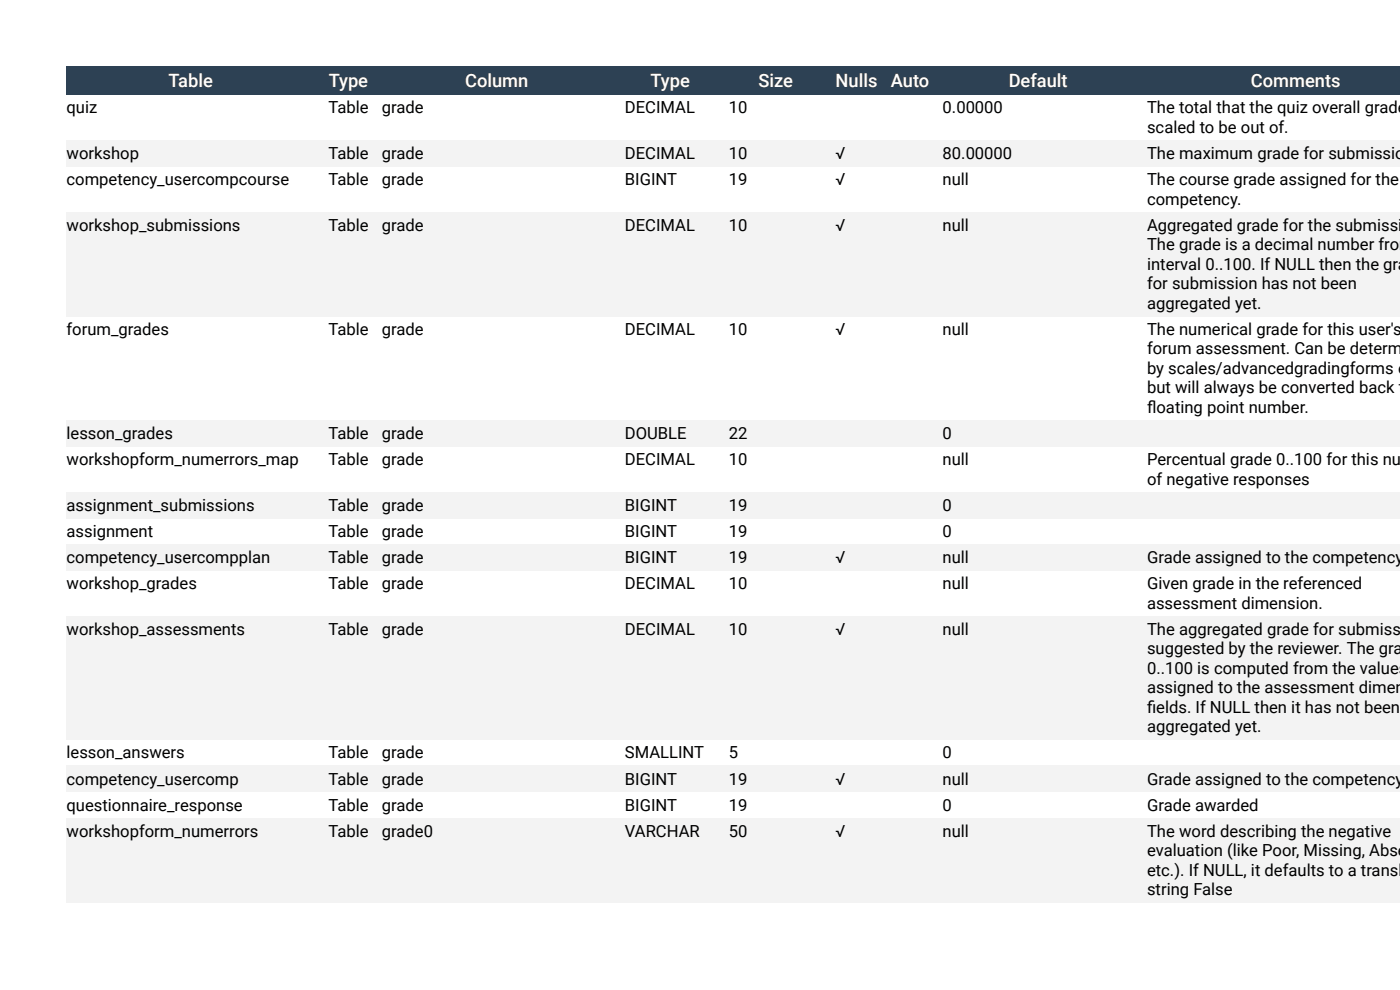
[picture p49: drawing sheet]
<svg xmlns="http://www.w3.org/2000/svg" width="297mm" height="210mm" viewBox="0 0 297 210" stroke-linecap="round" stroke-linejoin="round" font-family="sans-serif">
<defs><g id="words">
<g font-size="3.9" fill="#fff">
<text x="35.8" y="18.4">Table</text>
<text x="69.7" y="18.4">Type</text>
<text x="98.7" y="18.4">Column</text>
<text x="138" y="18.4">Type</text>
<text x="160.9" y="18.4">Size</text>
<text x="177.3" y="18.4">Nulls</text>
<text x="189" y="18.4">Auto</text>
<text x="214" y="18.4">Default</text>
<text x="265.4" y="18.4">Comments</text>
</g>
<g font-size="3.5">
<text x="14.1" y="24">quiz</text>
<text x="69.7" y="24">Table</text>
<text x="81" y="24">grade</text>
<text x="132.6" y="24">DECIMAL</text>
<text x="154.6" y="24">10</text>
<text x="200" y="24">0.00000</text>
<text x="243.3" y="24">The total that the quiz overall grade</text>
<text x="243.3" y="28.2">scaled to be out of.</text>
<text x="14.1" y="33.7">workshop</text>
<text x="69.7" y="33.7">Table</text>
<text x="81" y="33.7">grade</text>
<text x="132.6" y="33.7">DECIMAL</text>
<text x="154.6" y="33.7">10</text>
<text x="177.3" y="33.7">√</text>
<text x="200" y="33.7">80.00000</text>
<text x="243.3" y="33.7">The maximum grade for submission</text>
<text x="14.1" y="39.3">competency_usercompcourse</text>
<text x="69.7" y="39.3">Table</text>
<text x="81" y="39.3">grade</text>
<text x="132.6" y="39.3">BIGINT</text>
<text x="154.6" y="39.3">19</text>
<text x="177.3" y="39.3">√</text>
<text x="200" y="39.3">null</text>
<text x="243.3" y="39.3">The course grade assigned for the</text>
<text x="243.3" y="43.4">competency.</text>
<text x="14.1" y="49">workshop_submissions</text>
<text x="69.7" y="49">Table</text>
<text x="81" y="49">grade</text>
<text x="132.6" y="49">DECIMAL</text>
<text x="154.6" y="49">10</text>
<text x="177.3" y="49">√</text>
<text x="200" y="49">null</text>
<text x="243.3" y="49">Aggregated grade for the submissio</text>
<text x="243.3" y="53.1">The grade is a decimal number from</text>
<text x="243.3" y="57.2">interval 0..100. If NULL then the gra</text>
<text x="243.3" y="61.4">for submission has not been</text>
<text x="243.3" y="65.5">aggregated yet.</text>
<text x="14.1" y="71">forum_grades</text>
<text x="69.7" y="71">Table</text>
<text x="81" y="71">grade</text>
<text x="132.6" y="71">DECIMAL</text>
<text x="154.6" y="71">10</text>
<text x="177.3" y="71">√</text>
<text x="200" y="71">null</text>
<text x="243.3" y="71">The numerical grade for this user's</text>
<text x="243.3" y="75.2">forum assessment. Can be determi</text>
<text x="243.3" y="79.3">by scales/advancedgradingforms e</text>
<text x="243.3" y="83.4">but will always be converted back to</text>
<text x="243.3" y="87.6">f</text>
<text x="243.3" y="87.6">loating point number.</text>
<text x="14.1" y="93.1">lesson_grades</text>
<text x="69.7" y="93.1">Table</text>
<text x="81" y="93.1">grade</text>
<text x="132.6" y="93.1">DOUBLE</text>
<text x="154.6" y="93.1">22</text>
<text x="200" y="93.1">0</text>
<text x="14.1" y="98.7">workshopform_numerrors_map</text>
<text x="69.7" y="98.7">Table</text>
<text x="81" y="98.7">grade</text>
<text x="132.6" y="98.7">DECIMAL</text>
<text x="154.6" y="98.7">10</text>
<text x="200" y="98.7">null</text>
<text x="243.3" y="98.7">Percentual grade 0..100 for this num</text>
<text x="243.3" y="102.8">of negative responses</text>
<text x="14.1" y="108.3">assignment_submissions</text>
<text x="14.1" y="113.9">assignment</text>
<text x="69.7" y="108.3">Table</text>
<text x="69.7" y="113.9">Table</text>
<text x="81" y="108.3">grade</text>
<text x="81" y="113.9">grade</text>
<text x="132.6" y="108.3">BIGINT</text>
<text x="132.6" y="113.9">BIGINT</text>
<text x="154.6" y="108.3">19</text>
<text x="154.6" y="113.9">19</text>
<text x="200" y="108.3">0</text>
<text x="200" y="113.9">0</text>
<text x="14.1" y="119.4">competency_usercompplan</text>
<text x="69.7" y="119.4">Table</text>
<text x="81" y="119.4">grade</text>
<text x="132.6" y="119.4">BIGINT</text>
<text x="154.6" y="119.4">19</text>
<text x="177.3" y="119.4">√</text>
<text x="200" y="119.4">null</text>
<text x="243.3" y="119.4">Grade assigned to the competency.</text>
<text x="14.1" y="125">workshop_grades</text>
<text x="69.7" y="125">Table</text>
<text x="81" y="125">grade</text>
<text x="132.6" y="125">DECIMAL</text>
<text x="154.6" y="125">10</text>
<text x="200" y="125">null</text>
<text x="243.3" y="125">Given grade in the referenced</text>
<text x="243.3" y="129.1">assessment dimension.</text>
<text x="14.1" y="134.7">workshop_assessments</text>
<text x="69.7" y="134.7">Table</text>
<text x="81" y="134.7">grade</text>
<text x="132.6" y="134.7">DECIMAL</text>
<text x="154.6" y="134.7">10</text>
<text x="177.3" y="134.7">√</text>
<text x="200" y="134.7">null</text>
<text x="243.3" y="134.7">The aggregated grade for submissi</text>
<text x="243.3" y="138.8">suggested by the reviewer. The grad</text>
<text x="243.3" y="142.9">0..100 is computed from the values</text>
<text x="243.3" y="147.1">assigned to the assessment dimens</text>
<text x="243.3" y="151.2">f</text>
<text x="243.3" y="151.2">ields. If NULL then it has not been</text>
<text x="243.3" y="155.3">aggregated yet.</text>
<text x="14.1" y="160.9">lesson_answers</text>
<text x="69.7" y="160.9">Table</text>
<text x="81" y="160.9">grade</text>
<text x="132.6" y="160.9">SMALLINT</text>
<text x="154.6" y="160.9">5</text>
<text x="200" y="160.9">0</text>
<text x="14.1" y="166.4">competency_usercomp</text>
<text x="69.7" y="166.4">Table</text>
<text x="81" y="166.4">grade</text>
<text x="132.6" y="166.4">BIGINT</text>
<text x="154.6" y="166.4">19</text>
<text x="177.3" y="166.4">√</text>
<text x="200" y="166.4">null</text>
<text x="243.3" y="166.4">Grade assigned to the competency.</text>
<text x="14.1" y="172">questionnaire_response</text>
<text x="69.7" y="172">Table</text>
<text x="81" y="172">grade</text>
<text x="132.6" y="172">BIGINT</text>
<text x="154.6" y="172">19</text>
<text x="200" y="172">0</text>
<text x="243.3" y="172">Grade awarded</text>
<text x="14.1" y="177.5">workshopform_numerrors</text>
<text x="69.7" y="177.5">Table</text>
<text x="81" y="177.5">grade0</text>
<text x="132.6" y="177.5">VARCHAR</text>
<text x="154.6" y="177.5">50</text>
<text x="177.3" y="177.5">√</text>
<text x="200" y="177.5">null</text>
<text x="243.3" y="177.5">The word describing the negative</text>
<text x="243.3" y="181.6">evaluation (like Poor, Missing, Abse</text>
<text x="243.3" y="185.8">etc.). If NULL, it defaults to a transla</text>
<text x="243.3" y="189.9">string False</text>
</g>
</g></defs>
<g fill="#f3f3f3">
<path d="M241.9 173.5h55.2v18h-55.2z"/>
<path d="M198.6 173.5h43.3v18h-43.3z"/>
<path d="M187.6 173.5h11v18h-11z"/>
<path d="M175.9 173.5h11.7v18h-11.7z"/>
<path d="M153.2 173.5h22.7v18h-22.7z"/>
<path d="M131.2 173.5h22v18h-22z"/>
<path d="M79.6 173.5h51.6v18h-51.6z"/>
<path d="M68.2 173.5h11.4v18h-11.4z"/>
<path d="M14.1 173.5h54.1v18h-54.1z"/>
<path d="M241.9 162.4h55.2v5.6h-55.2z"/>
<path d="M198.6 162.4h43.3v5.6h-43.3z"/>
<path d="M187.6 162.4h11v5.6h-11z"/>
<path d="M175.9 162.4h11.7v5.6h-11.7z"/>
<path d="M153.2 162.4h22.7v5.6h-22.7z"/>
<path d="M131.2 162.4h22v5.6h-22z"/>
<path d="M79.6 162.4h51.6v5.6h-51.6z"/>
<path d="M68.2 162.4h11.4v5.6h-11.4z"/>
<path d="M14.1 162.4h54.1v5.6h-54.1z"/>
<path d="M241.9 130.7h55.2v26.2h-55.2z"/>
<path d="M198.6 130.7h43.3v26.2h-43.3z"/>
<path d="M187.6 130.7h11v26.2h-11z"/>
<path d="M175.9 130.7h11.7v26.2h-11.7z"/>
<path d="M153.2 130.7h22.7v26.2h-22.7z"/>
<path d="M131.2 130.7h22v26.2h-22z"/>
<path d="M79.6 130.7h51.6v26.2h-51.6z"/>
<path d="M68.2 130.7h11.4v26.2h-11.4z"/>
<path d="M14.1 130.7h54.1v26.2h-54.1z"/>
<path d="M241.9 115.5h55.2v5.5h-55.2z"/>
<path d="M198.6 115.5h43.3v5.5h-43.3z"/>
<path d="M187.6 115.5h11v5.5h-11z"/>
<path d="M175.9 115.5h11.7v5.5h-11.7z"/>
<path d="M153.2 115.5h22.7v5.5h-22.7z"/>
<path d="M131.2 115.5h22v5.5h-22z"/>
<path d="M79.6 115.5h51.6v5.5h-51.6z"/>
<path d="M68.2 115.5h11.4v5.5h-11.4z"/>
<path d="M14.1 115.5h54.1v5.5h-54.1z"/>
<path d="M241.9 104.4h55.2v5.5h-55.2z"/>
<path d="M198.6 104.4h43.3v5.5h-43.3z"/>
<path d="M187.6 104.4h11v5.5h-11z"/>
<path d="M175.9 104.4h11.7v5.5h-11.7z"/>
<path d="M153.2 104.4h22.7v5.5h-22.7z"/>
<path d="M131.2 104.4h22v5.5h-22z"/>
<path d="M79.6 104.4h51.6v5.5h-51.6z"/>
<path d="M68.2 104.4h11.4v5.5h-11.4z"/>
<path d="M14.1 104.4h54.1v5.5h-54.1z"/>
<path d="M241.9 89.1h55.2v5.6h-55.2z"/>
<path d="M198.6 89.1h43.3v5.6h-43.3z"/>
<path d="M187.6 89.1h11v5.6h-11z"/>
<path d="M175.9 89.1h11.7v5.6h-11.7z"/>
<path d="M153.2 89.1h22.7v5.6h-22.7z"/>
<path d="M131.2 89.1h22v5.6h-22z"/>
<path d="M79.6 89.1h51.6v5.6h-51.6z"/>
<path d="M68.2 89.1h11.4v5.6h-11.4z"/>
<path d="M14.1 89.1h54.1v5.6h-54.1z"/>
<path d="M241.9 45h55.2v22.1h-55.2z"/>
<path d="M198.6 45h43.3v22.1h-43.3z"/>
<path d="M187.6 45h11v22.1h-11z"/>
<path d="M175.9 45h11.7v22.1h-11.7z"/>
<path d="M153.2 45h22.7v22.1h-22.7z"/>
<path d="M131.2 45h22v22.1h-22z"/>
<path d="M79.6 45h51.6v22.1h-51.6z"/>
<path d="M68.2 45h11.4v22.1h-11.4z"/>
<path d="M14.1 45h54.1v22.1h-54.1z"/>
<path d="M241.9 29.7h55.2v5.6h-55.2z"/>
<path d="M198.6 29.7h43.3v5.6h-43.3z"/>
<path d="M187.6 29.7h11v5.6h-11z"/>
<path d="M175.9 29.7h11.7v5.6h-11.7z"/>
<path d="M153.2 29.7h22.7v5.6h-22.7z"/>
<path d="M131.2 29.7h22v5.6h-22z"/>
<path d="M79.6 29.7h51.6v5.6h-51.6z"/>
<path d="M68.2 29.7h11.4v5.6h-11.4z"/>
<path d="M14.1 29.7h54.1v5.6h-54.1z"/>
</g>
<g fill="#2d4154">
<path d="M241.9 14.1h55.2v6h-55.2z"/>
<path d="M198.6 14.1h43.3v6h-43.3z"/>
<path d="M187.6 14.1h11v6h-11z"/>
<path d="M175.9 14.1h11.7v6h-11.7z"/>
<path d="M153.2 14.1h22.7v6h-22.7z"/>
<path d="M131.2 14.1h22v6h-22z"/>
<path d="M79.6 14.1h51.6v6h-51.6z"/>
<path d="M68.2 14.1h11.4v6h-11.4z"/>
<path d="M14.1 14.1h54.1v6h-54.1z"/>
</g>
<use href="#words"/>
</svg>
